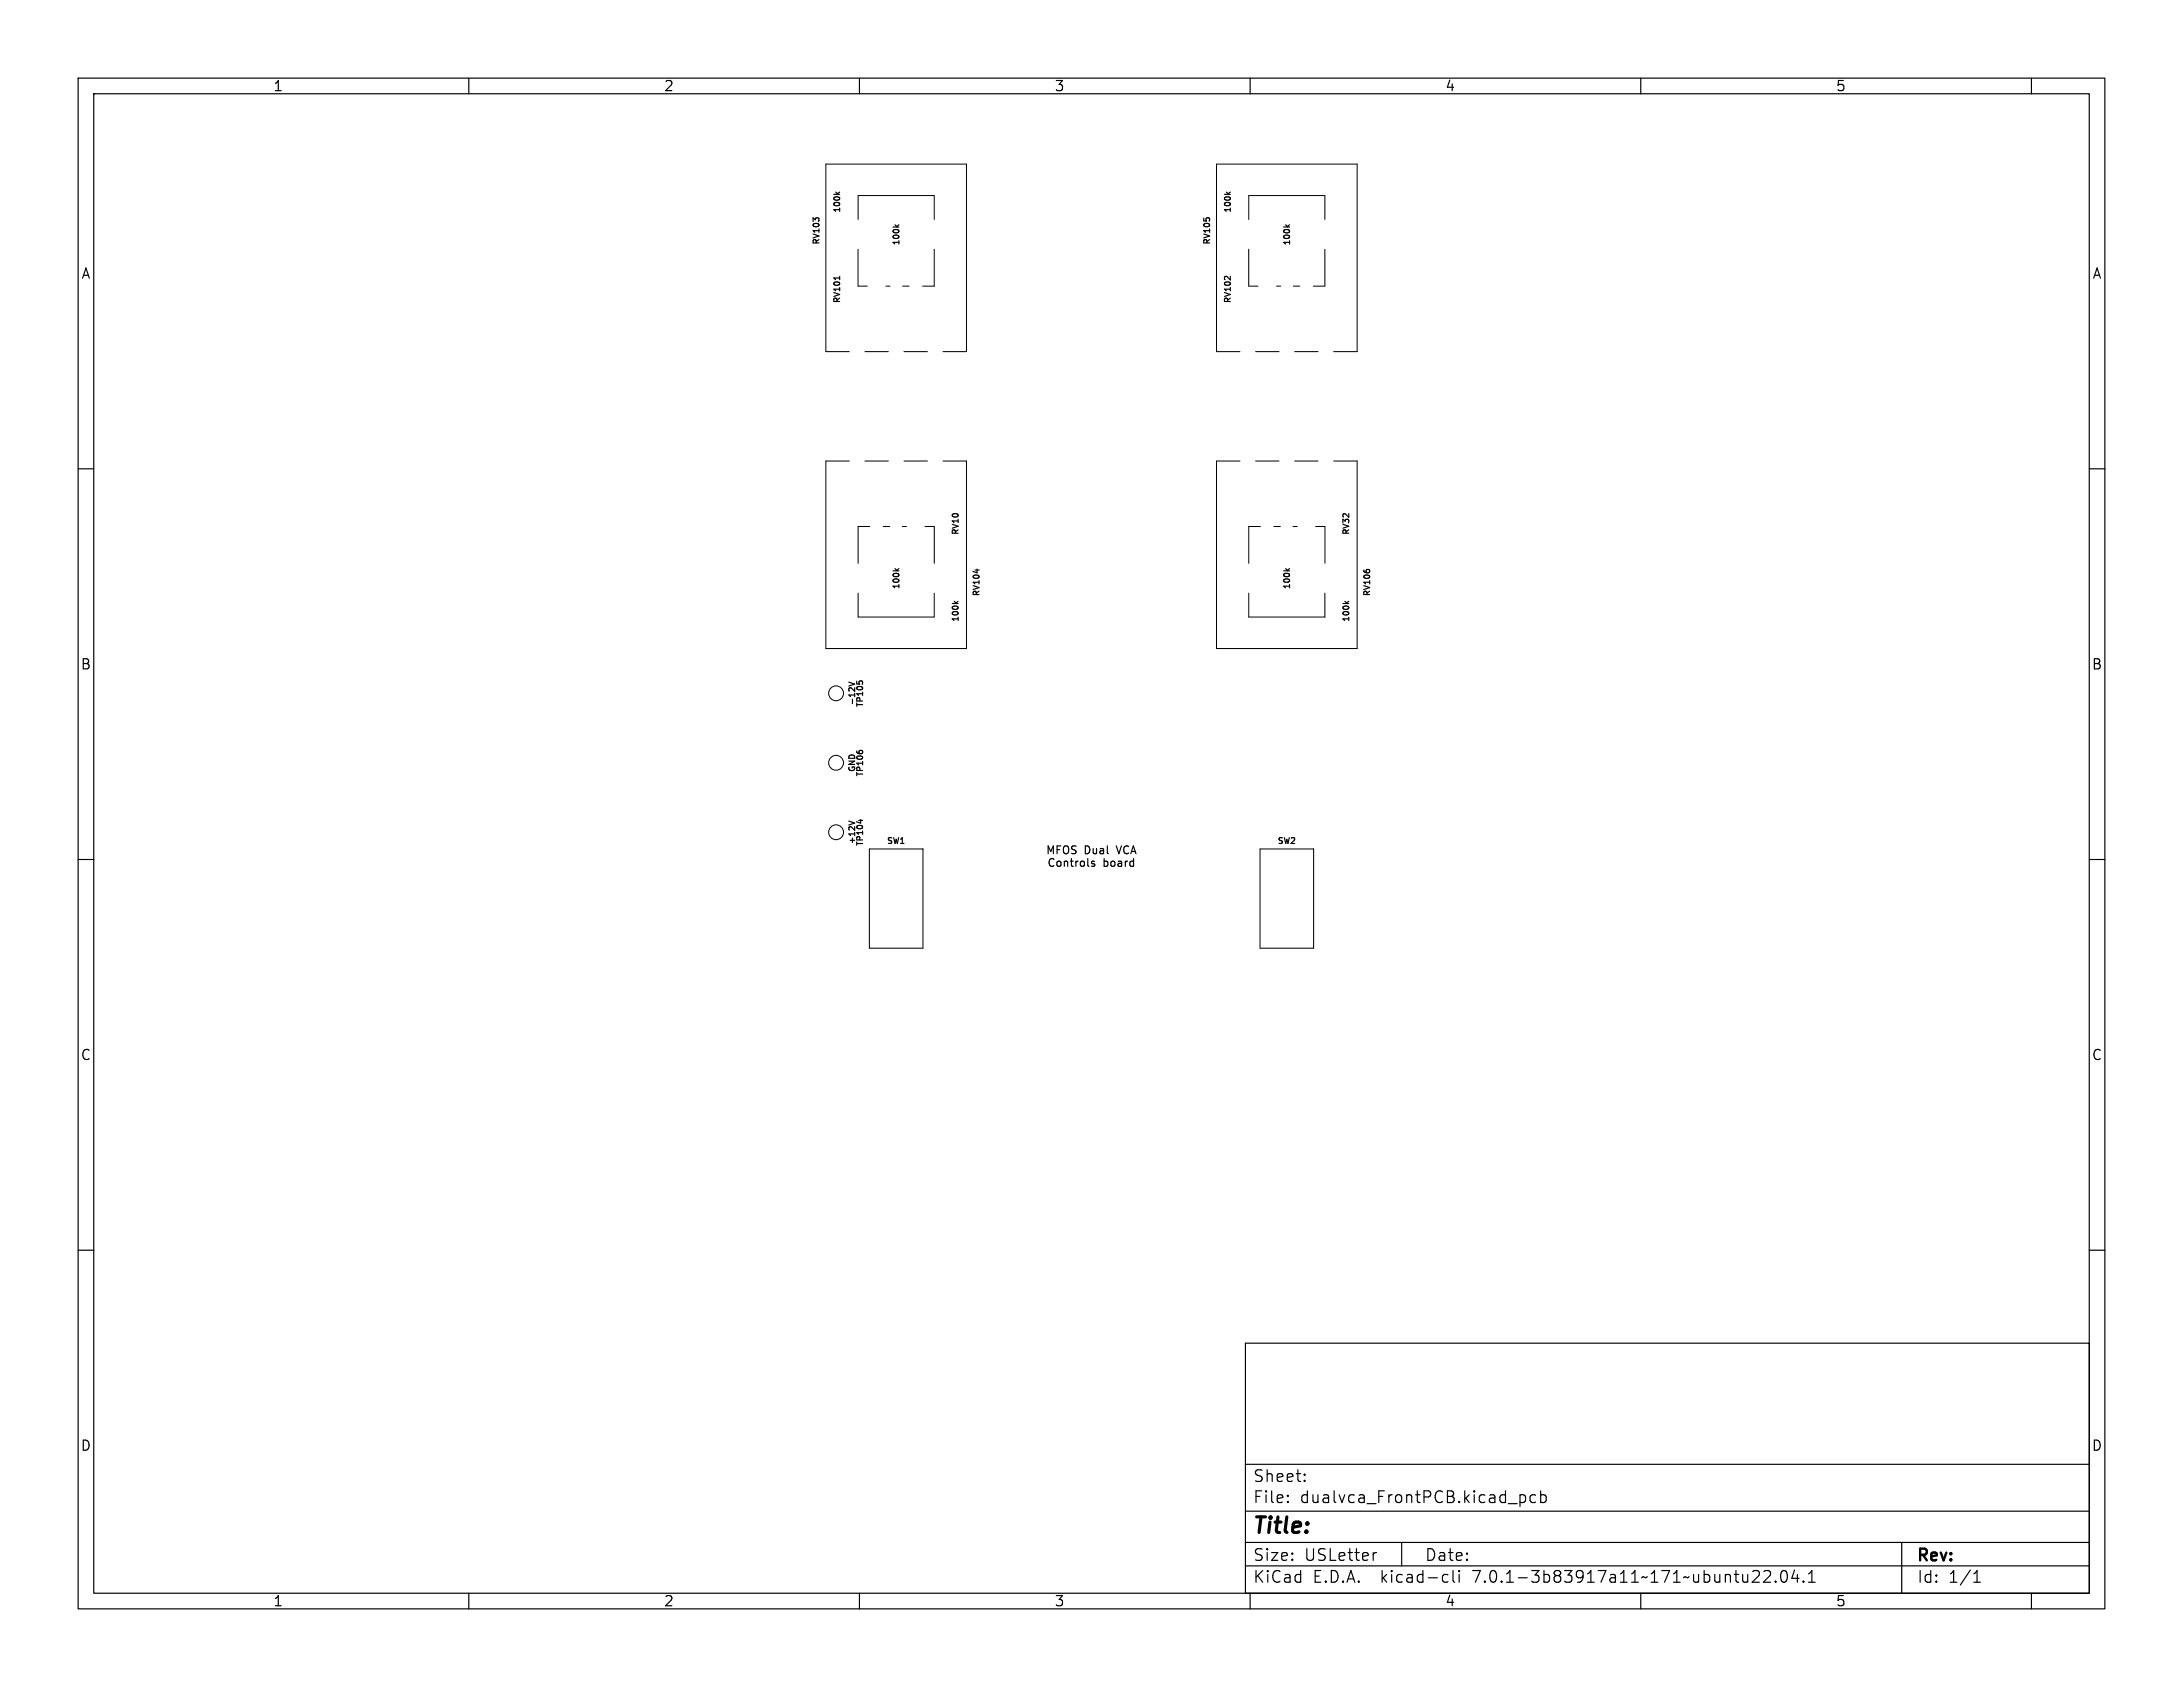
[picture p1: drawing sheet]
<svg xmlns="http://www.w3.org/2000/svg" width="279mm" height="216mm" viewBox="0 0 279 216" stroke-linecap="round" stroke-linejoin="round" font-family="sans-serif">
<defs><g id="words">
<text font-size="2.8" x="160.4" y="196.7">Title:</text>
<g font-size="2.1">
<text x="160.4" y="189.8">Sheet:</text>
<text x="160.4" y="192.5">File:</text>
<text x="166.4" y="192.5">dualvca_FrontPCB.kicad_pcb</text>
<text x="160.4" y="202.7">KiCad</text>
<text x="160.4" y="199.9">Size:</text>
<text x="167" y="199.9">USLetter</text>
<text x="168" y="202.7">E.D.A.</text>
<text x="176.8" y="202.7">kicad-cli</text>
<text x="182.4" y="199.9">Date:</text>
<text x="188.6" y="202.7">7.0.1-3b83917a11~171~ubuntu22.04.1</text>
<text x="245.4" y="200.1">Rev:</text>
<text x="245.4" y="202.7">Id:</text>
<text x="249.4" y="202.7">1/1</text>
</g>
<g font-size="1.8">
<text x="35" y="11.8">1</text>
<text x="85" y="11.8">2</text>
<text x="135" y="11.8">3</text>
<text x="185" y="11.8">4</text>
<text x="235" y="11.8">5</text>
<text x="10.4" y="35.8">A</text>
<text x="267.8" y="35.8">A</text>
<text x="10.3" y="85.8">B</text>
<text x="267.7" y="85.8">B</text>
<text x="10.3" y="135.8">C</text>
<text x="267.7" y="135.8">C</text>
<text x="10.3" y="185.8">D</text>
<text x="267.7" y="185.8">D</text>
<text x="35" y="205.7">1</text>
<text x="85" y="205.7">2</text>
<text x="135" y="205.7">3</text>
<text x="185" y="205.7">4</text>
<text x="235" y="205.7">5</text>
</g>
<g font-size="1.4">
<text x="133.8" y="109.4">MFOS Dual</text>
<text x="134" y="111">Controls</text>
<text x="141.2" y="111">board</text>
<text x="143" y="109.4">VCA</text>
</g>
<g font-size="1">
<text x="107.7" y="27.3" transform="rotate(-90 107.7 27.3)">100k</text>
<text x="157.7" y="27.3" transform="rotate(-90 157.7 27.3)">100k</text>
<text x="105" y="31.4" transform="rotate(-90 105 31.4)">RV103</text>
<text x="115.3" y="31.5" transform="rotate(-90 115.3 31.5)">100k</text>
<text x="155" y="31.4" transform="rotate(-90 155 31.4)">RV105</text>
<text x="165.3" y="31.5" transform="rotate(-90 165.3 31.5)">100k</text>
<text x="107.7" y="38.9" transform="rotate(-90 107.7 38.9)">RV101</text>
<text x="157.7" y="38.9" transform="rotate(-90 157.7 38.9)">RV102</text>
<text x="122.8" y="68.5" transform="rotate(-90 122.8 68.5)">RV10</text>
<text x="172.8" y="68.5" transform="rotate(-90 172.8 68.5)">RV32</text>
<text x="115.3" y="75.5" transform="rotate(-90 115.3 75.5)">100k</text>
<text x="125.5" y="76.4" transform="rotate(-90 125.5 76.4)">RV104</text>
<text x="165.3" y="75.5" transform="rotate(-90 165.3 75.5)">100k</text>
<text x="175.5" y="76.4" transform="rotate(-90 175.5 76.4)">RV106</text>
<text x="122.8" y="79.7" transform="rotate(-90 122.8 79.7)">100k</text>
<text x="172.8" y="79.7" transform="rotate(-90 172.8 79.7)">100k</text>
<text x="109.6" y="90.3" transform="rotate(-90 109.6 90.3)">-12V</text>
<text x="110.6" y="90.6" transform="rotate(-90 110.6 90.6)">TP105</text>
<text x="109.6" y="98.9" transform="rotate(-90 109.6 98.9)">GND</text>
<text x="110.6" y="99.5" transform="rotate(-90 110.6 99.5)">TP106</text>
<text x="109.6" y="108.1" transform="rotate(-90 109.6 108.1)">+12V</text>
<text x="110.6" y="108.4" transform="rotate(-90 110.6 108.4)">TP104</text>
<text x="113.4" y="108.2">SW1</text>
<text x="163.4" y="108.2">SW2</text>
</g>
</g></defs>
<g fill="none" stroke="#000" stroke-width=".15">
<path d="M10 10h259.4v195.9h-259.4zM12 12h255.4v191.9h-255.4zM60 10v2M110 10v2M160 10v2M210 10v2M260 10v2M107 24.6l.3 .3M107.5 35.4v.4M107.5 24.6l-.3 .2M114.5 28.8l.3 .3M115 28.8l-.2 .2"/>
<path d="M157 24.6l.3 .3M157.5 24.6l-.3 .2M164.5 28.8l.3 .3M165 28.8l-.2 .2M10 60h2M267.4 60h2M114.5 72.8l.3 .3M115 72.8l-.2 .2M122.1 77l.3 .2M122.6 77l-.3 .2M125.1 72.8v.5M164.5 72.8l.3 .3"/>
<path d="M165 72.8l-.2 .2M172.1 77l.3 .2M172.6 77l-.3 .2M108.6 87.3l.8 .3-.8 .2M110 96.1h.3M110 87.2h.3M10 110h2M108.6 105.1l.8 .2M110.2 104.9v.4M140.1 110.3l-.3-.1-.1 .2v.1l.4 .1v.2h-.4M267.4 110h2M10 160h2"/>
<path d="M267.4 160h2M159.4 171.9h108v32h-108zM159.4 197.4h108M159.4 193.4h108M159.4 187.4h108M164.8 192.2h.1l-.1 .1M164.8 191.4h.1l-.1 .1M167 189.5v.1M167 188.7v.1M176.2 198.7l-.3 .1M179.4 197.4v3M194.5 191.4l.5-.1 .3 .3v.4l-.2 .2-.1 .1-.5-.1"/>
<path d="M196.5 191.4l-.4-.1-.3 .3v.4l.2 .2 .1 .1 .4-.1M197.2 191.4l.4-.1 .3 .3v.4l-.1 .2-.2 .1-.4-.1M197.2 190.8v1.5M243.4 197.4v6.5M60 203.9v2M110 203.9v2M159.4 200.4h108M160 203.9v2M184.9 201.5l.4 .1M185.3 202.4l-.4 .1M186 201v1.3l.2 .2M186.8 201v.1"/>
<path d="M186.8 201.5v1M186.8 201l-.1 .1h.1M210 203.9v2M224.3 202.5h.9M225.1 201.1l.1 .2-.1 .3M225.8 201.1l.2-.1h.3a.41 .41 0 0 1 .2 .6l-.8 .9h.9M227.3 202.4v.1M227.3 202.4h-.1l.1 .1M228.1 201.1a.36 .36 0 0 1 .6 .2 .77 .77 0 0 1-.4 1.2 1 1 0 0 1-.2-1.4zM229.7 200.9l-.4 1.1h1M230 201.5v1M230.8 202.4h.1l-.1 .1"/>
<path d="M230.8 202.4v.1M231.5 202.5h.8M231.5 201.4l.4-.4v1.5M252.6 202.5h.9M252.6 201.4l.4-.4v1.5M260 203.9v2"/>
</g>
<g fill="none" stroke="#000" stroke-width=".13">
<path d="M109.8 31.9v4.7h1.2M109.8 28.1v-3.1h9.8v3.1M113.4 36.6h.5M115.5 36.6h.9M119.6 31.9v4.7h-1.5M159.8 31.9v4.7h1.2M159.8 28.1v-3.1h9.8v3.1M163.4 36.6h.5M165.5 36.6h.9M169.6 31.9v4.7h-1.5M108.7 45h-3v-24h18v24h-3M108.7 59h-3v24h18v-24h-3"/>
<path d="M110.7 45h3M110.7 59h3M115.7 45h3M115.7 59h3M158.7 45h-3v-24h18v24h-3M158.7 59h-3v24h18v-24h-3M160.7 45h3M160.7 59h3M165.7 45h3M165.7 59h3M109.8 75.9v3.1h9.8v-3.1M111.3 67.4h-1.5v4.7"/>
<path d="M113 67.4h.9M115.5 67.4h.5M118.4 67.4h1.2v4.7M159.8 75.9v3.1h9.8v-3.1M161.3 67.4h-1.5v4.7M163 67.4h.9M165.5 67.4h.5M168.4 67.4h1.2v4.7M168.1 108.7h-6.8v12.6M168.1 108.7h.1M168.1 108.7v12.7h-6.8M111.3 121.3v-12.6h6.8v12.7h-6.8"/>
<circle cx="107" cy="97.6" r=".95"/>
<circle cx="107" cy="88.7" r=".95"/>
<circle cx="107" cy="106.5" r=".95"/>
</g>
<path d="M109.9 29.6v.7M119.5 29.6v.7M159.9 29.6v.7M169.5 29.6v.7M109.9 73.7v.7M119.5 73.7v.7M159.9 73.7v.7M169.5 73.7v.7" fill="none" stroke="#fff" stroke-width="1.1"/>
<g fill="#fff" stroke="#fff" stroke-width=".13">
<circle cx="112.2" cy="37.5" r=".17"/>
<circle cx="114.7" cy="37.5" r=".17"/>
<circle cx="117.2" cy="37.5" r=".17"/>
<circle cx="159.7" cy="46" r=".18"/>
<circle cx="164.7" cy="46" r=".18"/>
<circle cx="169.7" cy="46" r=".18"/>
<circle cx="107" cy="97.6" r=".17"/>
<circle cx="119.7" cy="58" r=".18"/>
<circle cx="114.7" cy="58" r=".18"/>
<circle cx="109.7" cy="58" r=".18"/>
<circle cx="164.7" cy="119.7" r=".17"/>
<circle cx="164.7" cy="115" r=".17"/>
<circle cx="164.7" cy="110.3" r=".17"/>
<circle cx="169.7" cy="58" r=".18"/>
<circle cx="164.7" cy="58" r=".18"/>
<circle cx="159.7" cy="58" r=".18"/>
<circle cx="109.7" cy="46" r=".18"/>
<circle cx="114.7" cy="46" r=".18"/>
<circle cx="119.7" cy="46" r=".18"/>
<circle cx="107" cy="106.5" r=".17"/>
<circle cx="167.2" cy="66.5" r=".17"/>
<circle cx="164.7" cy="66.5" r=".17"/>
<circle cx="162.2" cy="66.5" r=".17"/>
<circle cx="107" cy="88.7" r=".17"/>
<circle cx="117.2" cy="66.5" r=".17"/>
<circle cx="114.7" cy="66.5" r=".17"/>
<circle cx="112.2" cy="66.5" r=".17"/>
<circle cx="162.2" cy="37.5" r=".17"/>
<circle cx="164.7" cy="37.5" r=".17"/>
<circle cx="167.2" cy="37.5" r=".17"/>
<circle cx="114.7" cy="119.7" r=".17"/>
<circle cx="114.7" cy="115" r=".17"/>
<circle cx="114.7" cy="110.3" r=".17"/>
<circle cx="121.9" cy="50.6" r=".17"/>
<circle cx="124.5" cy="50.6" r=".17"/>
<circle cx="127" cy="50.6" r=".17"/>
<circle cx="129.5" cy="50.6" r=".17"/>
<circle cx="132.1" cy="50.6" r=".17"/>
<circle cx="134.6" cy="50.6" r=".17"/>
<circle cx="137.2" cy="50.6" r=".17"/>
<circle cx="139.7" cy="50.6" r=".17"/>
<circle cx="142.2" cy="50.6" r=".17"/>
<circle cx="144.8" cy="50.6" r=".17"/>
<circle cx="147.3" cy="50.6" r=".17"/>
<circle cx="149.9" cy="50.6" r=".17"/>
<circle cx="152.4" cy="50.6" r=".17"/>
<circle cx="154.9" cy="50.6" r=".17"/>
<circle cx="157.5" cy="50.6" r=".17"/>
</g>
<use href="#words"/>
</svg>
